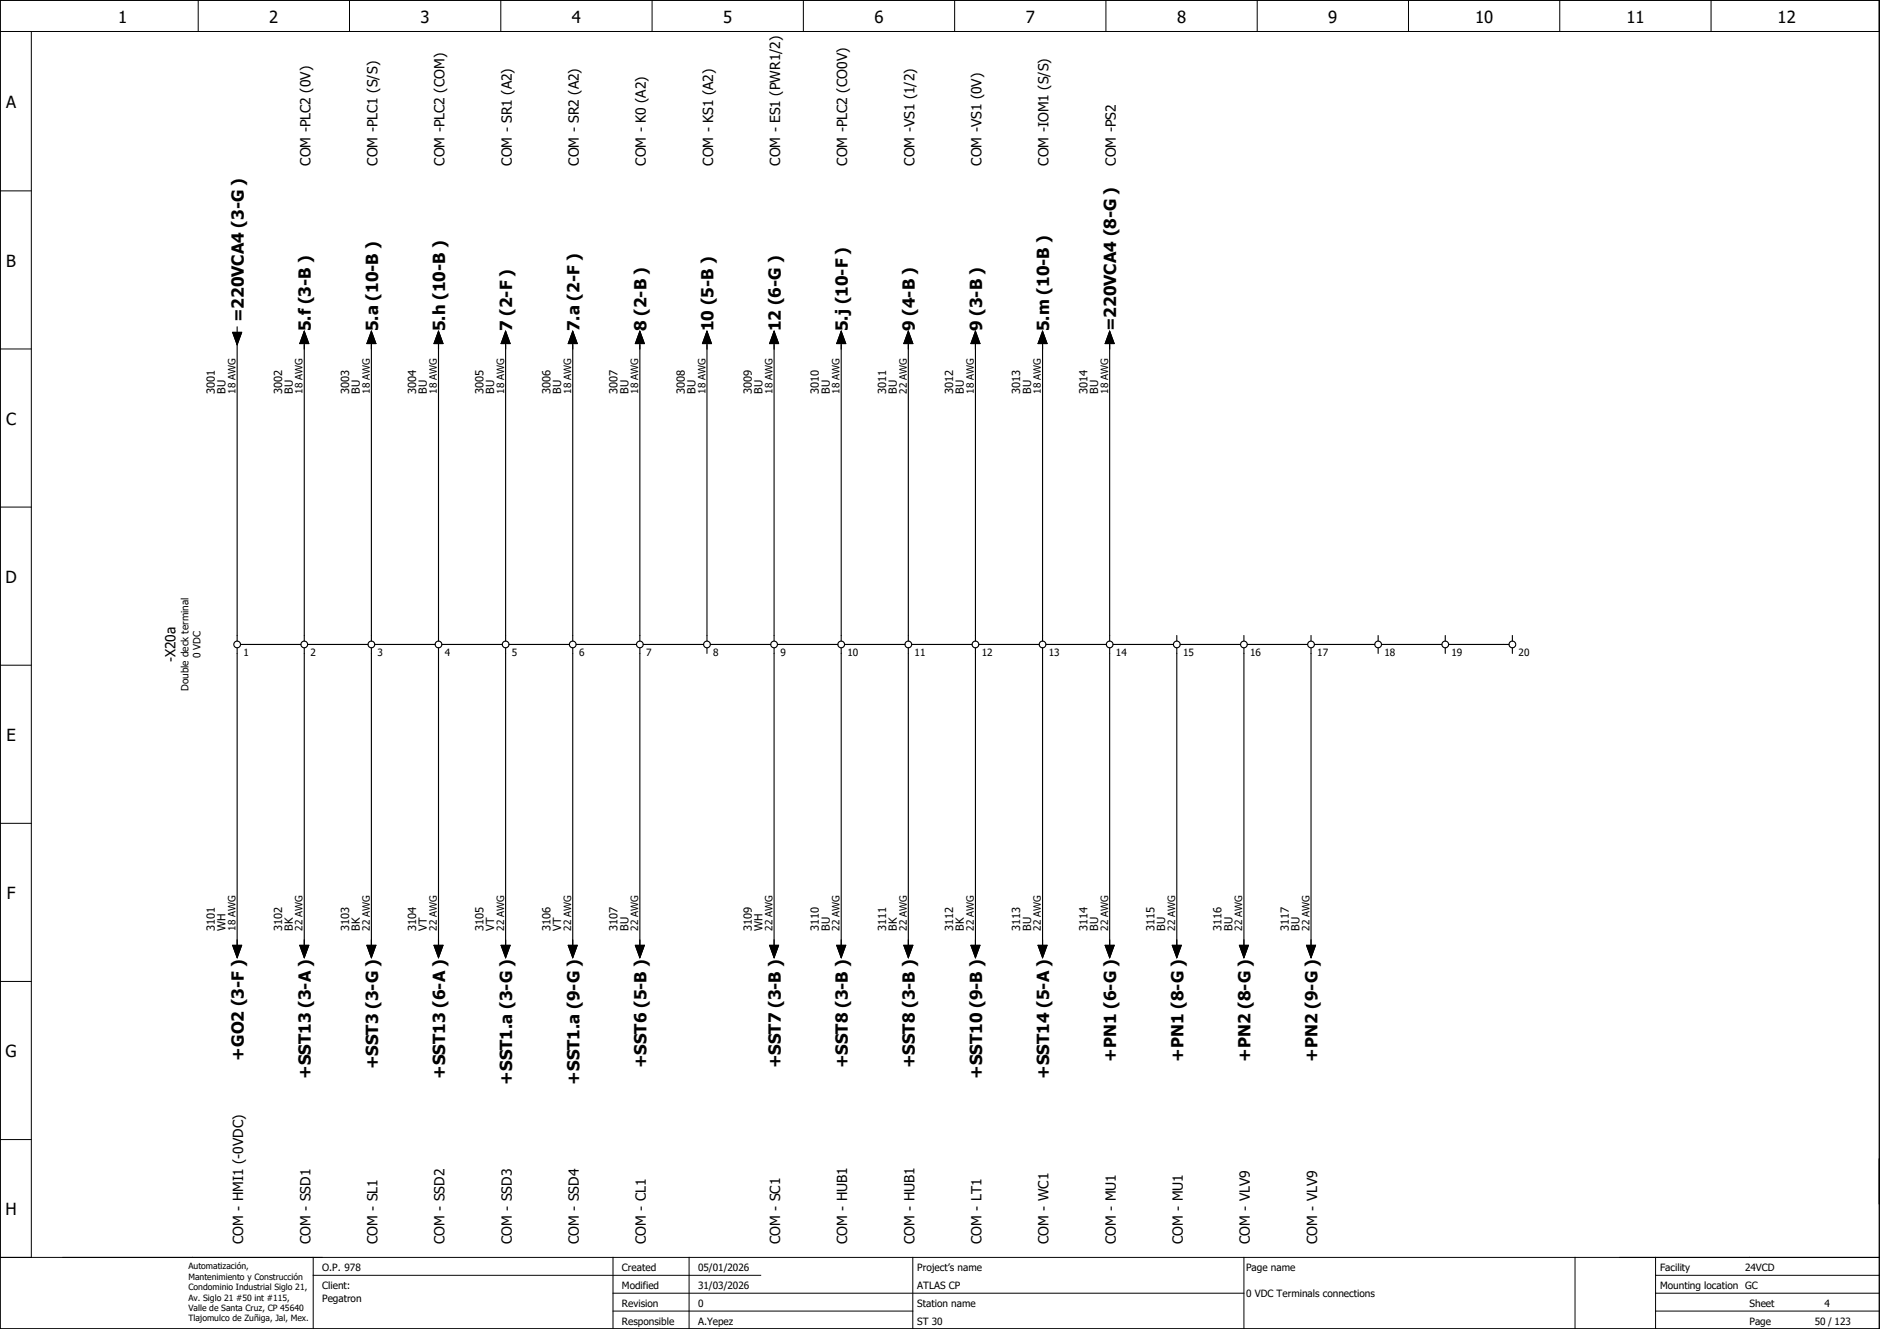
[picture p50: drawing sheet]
<svg xmlns="http://www.w3.org/2000/svg" width="420mm" height="297mm" viewBox="0 0 420 297" stroke-linecap="round" stroke-linejoin="round" font-family="sans-serif">
<defs><g id="words">
<g font-size="3.7">
<text x="26.4" y="5.2">1</text>
<text x="60.2" y="5.2">2</text>
<text x="94" y="5.2">3</text>
<text x="127.8" y="5.2">4</text>
<text x="161.6" y="5.2">5</text>
<text x="195.4" y="5.2">6</text>
<text x="229.2" y="5.2">7</text>
<text x="263.1" y="5.2">8</text>
<text x="296.9" y="5.2">9</text>
<text x="329.7" y="5.2">10</text>
<text x="363.5" y="5.2">11</text>
<text x="397.3" y="5.2">12</text>
<text x="1.4" y="24.2">A</text>
<text x="1.4" y="59.6">B</text>
<text x="54.5" y="72" transform="rotate(-90 54.5 72)">=220VCA4 (3-G )</text>
<text x="69.5" y="74" transform="rotate(-90 69.5 74)">5.f (3-B )</text>
<text x="84.5" y="74" transform="rotate(-90 84.5 74)">5.a (10-B )</text>
<text x="99.5" y="74" transform="rotate(-90 99.5 74)">5.h (10-B )</text>
<text x="114.5" y="74" transform="rotate(-90 114.5 74)">7 (2-F )</text>
<text x="129.5" y="74" transform="rotate(-90 129.5 74)">7.a (2-F )</text>
<text x="144.5" y="74" transform="rotate(-90 144.5 74)">8 (2-B )</text>
<text x="159.5" y="74" transform="rotate(-90 159.5 74)">10 (5-B )</text>
<text x="174.5" y="74" transform="rotate(-90 174.5 74)">12 (6-G )</text>
<text x="189.5" y="74" transform="rotate(-90 189.5 74)">5.j (10-F )</text>
<text x="204.5" y="74" transform="rotate(-90 204.5 74)">9 (4-B )</text>
<text x="219.5" y="74" transform="rotate(-90 219.5 74)">9 (3-B )</text>
<text x="234.5" y="74" transform="rotate(-90 234.5 74)">5.m (10-B )</text>
<text x="249.5" y="74" transform="rotate(-90 249.5 74)">=220VCA4 (8-G )</text>
<text x="1.4" y="94.9">C</text>
<text x="1.2" y="130.3">D</text>
<text x="1.4" y="165.6">E</text>
<text x="1.5" y="200.9">F</text>
<text x="1.2" y="236.3">G</text>
<text x="54.5" y="237" transform="rotate(-90 54.5 237)">+GO2 (3-F )</text>
<text x="84.5" y="239" transform="rotate(-90 84.5 239)">+SST3 (3-G )</text>
<text x="144.5" y="238.8" transform="rotate(-90 144.5 238.8)">+SST6 (5-B )</text>
<text x="174.5" y="238.8" transform="rotate(-90 174.5 238.8)">+SST7 (3-B )</text>
<text x="189.5" y="238.8" transform="rotate(-90 189.5 238.8)">+SST8 (3-B )</text>
<text x="204.5" y="238.8" transform="rotate(-90 204.5 238.8)">+SST8 (3-B )</text>
<text x="249.5" y="237.3" transform="rotate(-90 249.5 237.3)">+PN1 (6-G )</text>
<text x="264.5" y="237.3" transform="rotate(-90 264.5 237.3)">+PN1 (8-G )</text>
<text x="279.5" y="237.3" transform="rotate(-90 279.5 237.3)">+PN2 (8-G )</text>
<text x="294.5" y="237.3" transform="rotate(-90 294.5 237.3)">+PN2 (9-G )</text>
<text x="69.5" y="241.1" transform="rotate(-90 69.5 241.1)">+SST13 (3-A )</text>
<text x="99.5" y="241.1" transform="rotate(-90 99.5 241.1)">+SST13 (6-A )</text>
<text x="114.5" y="242.4" transform="rotate(-90 114.5 242.4)">+SST1.a (3-G )</text>
<text x="129.5" y="242.4" transform="rotate(-90 129.5 242.4)">+SST1.a (9-G )</text>
<text x="219.5" y="241.1" transform="rotate(-90 219.5 241.1)">+SST10 (9-B )</text>
<text x="234.5" y="241.1" transform="rotate(-90 234.5 241.1)">+SST14 (5-A )</text>
<text x="1.2" y="271.6">H</text>
</g>
<g font-size="3.1">
<text x="69.4" y="37" transform="rotate(-90 69.4 37)">COM -PLC2 (0V)</text>
<text x="84.4" y="37" transform="rotate(-90 84.4 37)">COM -PLC1 (S/S)</text>
<text x="99.4" y="37" transform="rotate(-90 99.4 37)">COM -PLC2 (COM)</text>
<text x="114.4" y="37" transform="rotate(-90 114.4 37)">COM - SR1 (A2)</text>
<text x="129.4" y="37" transform="rotate(-90 129.4 37)">COM - SR2 (A2)</text>
<text x="144.4" y="37" transform="rotate(-90 144.4 37)">COM - K0 (A2)</text>
<text x="159.4" y="37" transform="rotate(-90 159.4 37)">COM - KS1 (A2)</text>
<text x="174.4" y="37" transform="rotate(-90 174.4 37)">COM - ES1 (PWR1/2)</text>
<text x="189.4" y="37" transform="rotate(-90 189.4 37)">COM -PLC2 (CO0V)</text>
<text x="204.4" y="37" transform="rotate(-90 204.4 37)">COM -VS1 (1/2)</text>
<text x="219.4" y="37" transform="rotate(-90 219.4 37)">COM -VS1 (0V)</text>
<text x="234.4" y="37" transform="rotate(-90 234.4 37)">COM -IOM1 (S/S)</text>
<text x="249.4" y="37" transform="rotate(-90 249.4 37)">COM -PS2</text>
<text x="39.2" y="148" transform="rotate(-90 39.2 148)">-X20a</text>
<text x="54.4" y="278" transform="rotate(-90 54.4 278)">COM - HMI1 (-0VDC)</text>
<text x="69.4" y="278" transform="rotate(-90 69.4 278)">COM - SSD1</text>
<text x="84.4" y="278" transform="rotate(-90 84.4 278)">COM - SL1</text>
<text x="99.4" y="278" transform="rotate(-90 99.4 278)">COM - SSD2</text>
<text x="114.4" y="278" transform="rotate(-90 114.4 278)">COM - SSD3</text>
<text x="129.4" y="278" transform="rotate(-90 129.4 278)">COM - SSD4</text>
<text x="144.4" y="278" transform="rotate(-90 144.4 278)">COM - CL1</text>
<text x="174.4" y="278" transform="rotate(-90 174.4 278)">COM - SC1</text>
<text x="189.4" y="278" transform="rotate(-90 189.4 278)">COM - HUB1</text>
<text x="204.4" y="278" transform="rotate(-90 204.4 278)">COM - HUB1</text>
<text x="219.4" y="278" transform="rotate(-90 219.4 278)">COM - LT1</text>
<text x="234.4" y="278" transform="rotate(-90 234.4 278)">COM - WC1</text>
<text x="249.4" y="278" transform="rotate(-90 249.4 278)">COM - MU1</text>
<text x="264.4" y="278" transform="rotate(-90 264.4 278)">COM - MU1</text>
<text x="279.4" y="278" transform="rotate(-90 279.4 278)">COM - VLV9</text>
<text x="294.4" y="278" transform="rotate(-90 294.4 278)">COM - VLV9</text>
</g>
<g font-size="2.5">
<text x="48" y="88" transform="rotate(-90 48 88)">3001</text>
<text x="50.4" y="88" transform="rotate(-90 50.4 88)">BU</text>
<text x="63" y="88" transform="rotate(-90 63 88)">3002</text>
<text x="65.4" y="88" transform="rotate(-90 65.4 88)">BU</text>
<text x="78" y="88" transform="rotate(-90 78 88)">3003</text>
<text x="80.4" y="88" transform="rotate(-90 80.4 88)">BU</text>
<text x="93" y="88" transform="rotate(-90 93 88)">3004</text>
<text x="95.4" y="88" transform="rotate(-90 95.4 88)">BU</text>
<text x="108" y="88" transform="rotate(-90 108 88)">3005</text>
<text x="110.4" y="88" transform="rotate(-90 110.4 88)">BU</text>
<text x="123" y="88" transform="rotate(-90 123 88)">3006</text>
<text x="125.4" y="88" transform="rotate(-90 125.4 88)">BU</text>
<text x="138" y="88" transform="rotate(-90 138 88)">3007</text>
<text x="140.4" y="88" transform="rotate(-90 140.4 88)">BU</text>
<text x="153" y="88" transform="rotate(-90 153 88)">3008</text>
<text x="155.4" y="88" transform="rotate(-90 155.4 88)">BU</text>
<text x="168" y="88" transform="rotate(-90 168 88)">3009</text>
<text x="170.4" y="88" transform="rotate(-90 170.4 88)">BU</text>
<text x="183" y="88" transform="rotate(-90 183 88)">3010</text>
<text x="185.4" y="88" transform="rotate(-90 185.4 88)">BU</text>
<text x="198" y="88" transform="rotate(-90 198 88)">3011</text>
<text x="200.4" y="88" transform="rotate(-90 200.4 88)">BU</text>
<text x="213" y="88" transform="rotate(-90 213 88)">3012</text>
<text x="215.4" y="88" transform="rotate(-90 215.4 88)">BU</text>
<text x="228" y="88" transform="rotate(-90 228 88)">3013</text>
<text x="230.4" y="88" transform="rotate(-90 230.4 88)">BU</text>
<text x="243" y="88" transform="rotate(-90 243 88)">3014</text>
<text x="245.4" y="88" transform="rotate(-90 245.4 88)">BU</text>
<text x="48" y="208" transform="rotate(-90 48 208)">3101</text>
<text x="50.4" y="208" transform="rotate(-90 50.4 208)">WH</text>
<text x="63" y="208" transform="rotate(-90 63 208)">3102</text>
<text x="65.4" y="208" transform="rotate(-90 65.4 208)">BK</text>
<text x="78" y="208" transform="rotate(-90 78 208)">3103</text>
<text x="80.4" y="208" transform="rotate(-90 80.4 208)">BK</text>
<text x="93" y="208" transform="rotate(-90 93 208)">3104</text>
<text x="95.4" y="208" transform="rotate(-90 95.4 208)">VT</text>
<text x="108" y="208" transform="rotate(-90 108 208)">3105</text>
<text x="110.4" y="208" transform="rotate(-90 110.4 208)">VT</text>
<text x="123" y="208" transform="rotate(-90 123 208)">3106</text>
<text x="125.4" y="208" transform="rotate(-90 125.4 208)">VT</text>
<text x="138" y="208" transform="rotate(-90 138 208)">3107</text>
<text x="140.4" y="208" transform="rotate(-90 140.4 208)">BU</text>
<text x="168" y="208" transform="rotate(-90 168 208)">3109</text>
<text x="170.4" y="208" transform="rotate(-90 170.4 208)">WH</text>
<text x="183" y="208" transform="rotate(-90 183 208)">3110</text>
<text x="185.4" y="208" transform="rotate(-90 185.4 208)">BU</text>
<text x="198" y="208" transform="rotate(-90 198 208)">3111</text>
<text x="200.4" y="208" transform="rotate(-90 200.4 208)">BK</text>
<text x="213" y="208" transform="rotate(-90 213 208)">3112</text>
<text x="215.4" y="208" transform="rotate(-90 215.4 208)">BK</text>
<text x="228" y="208" transform="rotate(-90 228 208)">3113</text>
<text x="230.4" y="208" transform="rotate(-90 230.4 208)">BU</text>
<text x="243" y="208" transform="rotate(-90 243 208)">3114</text>
<text x="245.4" y="208" transform="rotate(-90 245.4 208)">BU</text>
<text x="258" y="208" transform="rotate(-90 258 208)">3115</text>
<text x="260.4" y="208" transform="rotate(-90 260.4 208)">BU</text>
<text x="273" y="208" transform="rotate(-90 273 208)">3116</text>
<text x="275.4" y="208" transform="rotate(-90 275.4 208)">BU</text>
<text x="288" y="208" transform="rotate(-90 288 208)">3117</text>
<text x="290.4" y="208" transform="rotate(-90 290.4 208)">BU</text>
</g>
<g font-size="2.2">
<text x="52.6" y="88" transform="rotate(-90 52.6 88)">18 AWG</text>
<text x="67.6" y="88" transform="rotate(-90 67.6 88)">18 AWG</text>
<text x="82.6" y="88" transform="rotate(-90 82.6 88)">18 AWG</text>
<text x="97.6" y="88" transform="rotate(-90 97.6 88)">18 AWG</text>
<text x="112.6" y="88" transform="rotate(-90 112.6 88)">18 AWG</text>
<text x="127.6" y="88" transform="rotate(-90 127.6 88)">18 AWG</text>
<text x="142.6" y="88" transform="rotate(-90 142.6 88)">18 AWG</text>
<text x="157.6" y="88" transform="rotate(-90 157.6 88)">18 AWG</text>
<text x="172.6" y="88" transform="rotate(-90 172.6 88)">18 AWG</text>
<text x="187.6" y="88" transform="rotate(-90 187.6 88)">18 AWG</text>
<text x="202.6" y="88" transform="rotate(-90 202.6 88)">22 AWG</text>
<text x="217.6" y="88" transform="rotate(-90 217.6 88)">18 AWG</text>
<text x="232.6" y="88" transform="rotate(-90 232.6 88)">18 AWG</text>
<text x="247.6" y="88" transform="rotate(-90 247.6 88)">18 AWG</text>
<text x="44.8" y="147.1" transform="rotate(-90 44.8 147.1)">0 VDC</text>
<text x="54.4" y="146.7">1</text>
<text x="69.4" y="146.7">2</text>
<text x="84.4" y="146.7">3</text>
<text x="99.4" y="146.7">4</text>
<text x="114.4" y="146.7">5</text>
<text x="129.4" y="146.7">6</text>
<text x="144.4" y="146.7">7</text>
<text x="159.4" y="146.7">8</text>
<text x="174.4" y="146.7">9</text>
<text x="189.4" y="146.7">10</text>
<text x="204.4" y="146.7">11</text>
<text x="219.4" y="146.7">12</text>
<text x="234.4" y="146.7">13</text>
<text x="249.4" y="146.7">14</text>
<text x="264.4" y="146.7">15</text>
<text x="279.4" y="146.7">16</text>
<text x="294.4" y="146.7">17</text>
<text x="309.4" y="146.7">18</text>
<text x="324.4" y="146.7">19</text>
<text x="339.4" y="146.7">20</text>
<text x="42.1" y="154.5" transform="rotate(-90 42.1 154.5)">Double deck terminal</text>
<text x="52.6" y="208" transform="rotate(-90 52.6 208)">18 AWG</text>
<text x="67.6" y="208" transform="rotate(-90 67.6 208)">22 AWG</text>
<text x="82.6" y="208" transform="rotate(-90 82.6 208)">22 AWG</text>
<text x="97.6" y="208" transform="rotate(-90 97.6 208)">22 AWG</text>
<text x="112.6" y="208" transform="rotate(-90 112.6 208)">22 AWG</text>
<text x="127.6" y="208" transform="rotate(-90 127.6 208)">22 AWG</text>
<text x="142.6" y="208" transform="rotate(-90 142.6 208)">22 AWG</text>
<text x="172.6" y="208" transform="rotate(-90 172.6 208)">22 AWG</text>
<text x="187.6" y="208" transform="rotate(-90 187.6 208)">22 AWG</text>
<text x="202.6" y="208" transform="rotate(-90 202.6 208)">22 AWG</text>
<text x="217.6" y="208" transform="rotate(-90 217.6 208)">22 AWG</text>
<text x="232.6" y="208" transform="rotate(-90 232.6 208)">22 AWG</text>
<text x="247.6" y="208" transform="rotate(-90 247.6 208)">22 AWG</text>
<text x="262.6" y="208" transform="rotate(-90 262.6 208)">22 AWG</text>
<text x="277.6" y="208" transform="rotate(-90 277.6 208)">22 AWG</text>
<text x="292.6" y="208" transform="rotate(-90 292.6 208)">22 AWG</text>
<text x="72" y="284">O.P. 978</text>
<text x="139" y="284">Created</text>
<text x="156" y="284">05/01/2026</text>
<text x="205" y="284">Project’s name</text>
<text x="278.5" y="284">Page name</text>
<text x="371" y="284">Facility</text>
<text x="390" y="284">24VCD</text>
<text x="72" y="288">Client:</text>
<text x="72" y="291">Pegatron</text>
<text x="139" y="292">Revision</text>
<text x="139" y="288">Modified</text>
<text x="156" y="292">0</text>
<text x="156" y="288">31/03/2026</text>
<text x="205" y="288">ATLAS CP</text>
<text x="205" y="292">Station name</text>
<text x="278.5" y="289.9">0 VDC Terminals connections</text>
<text x="371" y="288">Mounting location GC</text>
<text x="391" y="292">Sheet</text>
<text x="407.8" y="292">4</text>
<text x="139" y="296">Responsible</text>
<text x="156" y="296">A.Yepez</text>
<text x="205" y="296">ST 30</text>
<text x="391" y="296">Page</text>
<text x="405.6" y="296">50 / 123</text>
</g>
<g font-size="1.9">
<text x="42.1" y="283.7">Automatización,</text>
<text x="42.1" y="286.1">Mantenimiento y Construcción</text>
<text x="42.1" y="288.4">Condominio Industrial Siglo 21,</text>
<text x="42.1" y="290.7">Av. Siglo 21 #50 int #115,</text>
<text x="42.1" y="293">Valle de Santa Cruz, CP 45640</text>
<text x="42.1" y="295.4">Tlajomulco de Zuñiga, Jal, Mex.</text>
</g>
</g></defs>
<g fill="none" stroke="#000" stroke-width=".22">
<path d="M0 0h420v297h-420zM0 7h420M7 7v274M44.3 0v7M78.1 0v7M111.9 0v7M145.7 0v7M179.5 0v7M213.4 0v7M247.2 0v7M281 0v7M314.8 0v7"/>
<path d="M348.6 0v7M382.4 0v7M0 42.7h7M0 78h7M0 113.3h7M0 148.7h7M0 184h7M0 219.4h7M0 254.7h7M0 281h420M70 285h100M70 281v16"/>
<path d="M137 293h67M137 289h141M137 281v16M154 281v16M204 281v16M278 281v16M352 281v16M370 293h50M370 289h50M370 281v16M370 285h50"/>
</g>
<g fill="none" stroke="#000" stroke-width=".25">
<path d="M52 74.3h2l-1 2.7zM53 73v1.3M53 76v67.3M68 76.8v66.5M68 74l1 2.8h-2zM83 76.8v66.5M83 74l1 2.8h-2zM98 76.8v66.5M98 74l1 2.8h-2zM113 76.8v66.5M113 74l1 2.8h-2zM128 76.8v66.5"/>
<path d="M128 74l1 2.8h-2zM143 76.8v66.5M143 74l1 2.8h-2zM158 76.8v66.5M158 74l1 2.8h-2zM173 76.8v66.5M173 74l1 2.8h-2zM188 76.8v66.5M188 74l1 2.8h-2zM203 76.8v66.5M203 74l1 2.8h-2zM218 76.8v66.5"/>
<path d="M218 74l1 2.8h-2zM233 76.8v66.5M233 74l1 2.8h-2zM248 76.8v66.5M248 74l1 2.8h-2zM53 144.8v67.2M53.7 144h13.6M68 144.8v67.2M68.8 144h13.5M83 144.8v67.2M83.8 144h13.4M98 144.8v67.2"/>
<path d="M98.7 144h13.6M113 144.8v67.2M113.8 144h13.5M128 144.8v67.2M128.8 144h13.4M143 144.8v67.2M143.7 144h13.5M158 144.8v1.2M158.7 144h13.6M173 144.8v67.2M173.8 144h13.4M188 144.8v67.2"/>
<path d="M188.7 144h13.5M203 144.8v67.2M203.7 144h13.6M218 144.8v67.2M218.8 144h13.4M233 144.8v67.2M233.7 144h13.5M248 144.8v67.2M248.7 144h13.6M263 142v1.3M263 144.8v67.2M263.8 144h13.5"/>
<path d="M278 142v1.3M278 144.8v67.2M278.8 144h13.4M293 142v1.3M293 144.8v67.2M293.7 144h13.6M308 142v1.3M308 144.8v1.2M308.8 144h13.5M323 142v1.3M323 144.8v1.2M323.8 144h13.4"/>
<path d="M338 142v1.3M338 144.8v1.2M52 211.3h2l-1 2.7zM67 211.3h2l-1 2.7zM82 211.3h2l-1 2.7zM97 211.3h2l-1 2.7zM112 211.3h2l-1 2.7zM127 211.3h2l-1 2.7zM142 211.3h2l-1 2.7zM172 211.3h2l-1 2.7zM187 211.3h2l-1 2.7zM202 211.3h2l-1 2.7z"/>
<path d="M217 211.3h2l-1 2.7zM232 211.3h2l-1 2.7zM247 211.3h2l-1 2.7zM262 211.3h2l-1 2.7zM277 211.3h2l-1 2.7zM292 211.3h2l-1 2.7z"/>
<circle cx="53" cy="144" r=".75"/>
<circle cx="68" cy="144" r=".75"/>
<circle cx="83" cy="144" r=".75"/>
<circle cx="98" cy="144" r=".75"/>
<circle cx="113" cy="144" r=".75"/>
<circle cx="128" cy="144" r=".75"/>
<circle cx="143" cy="144" r=".75"/>
<circle cx="158" cy="144" r=".75"/>
<circle cx="173" cy="144" r=".75"/>
<circle cx="188" cy="144" r=".75"/>
<circle cx="203" cy="144" r=".75"/>
<circle cx="218" cy="144" r=".75"/>
<circle cx="233" cy="144" r=".75"/>
<circle cx="248" cy="144" r=".75"/>
<circle cx="263" cy="144" r=".75"/>
<circle cx="278" cy="144" r=".75"/>
<circle cx="293" cy="144" r=".75"/>
<circle cx="308" cy="144" r=".75"/>
<circle cx="323" cy="144" r=".75"/>
<circle cx="338" cy="144" r=".75"/>
</g>
<g fill="#000" stroke="#000" stroke-width=".22">
<path d="M52 74.3h2l-1 2.7zM68 74l1 2.8h-2zM83 74l1 2.8h-2zM98 74l1 2.8h-2zM113 74l1 2.8h-2zM128 74l1 2.8h-2zM143 74l1 2.8h-2zM158 74l1 2.8h-2zM173 74l1 2.8h-2zM188 74l1 2.8h-2zM203 74l1 2.8h-2zM218 74l1 2.8h-2z"/>
<path d="M233 74l1 2.8h-2zM248 74l1 2.8h-2zM52 211.3h2l-1 2.7zM67 211.3h2l-1 2.7zM82 211.3h2l-1 2.7zM97 211.3h2l-1 2.7zM112 211.3h2l-1 2.7zM127 211.3h2l-1 2.7zM142 211.3h2l-1 2.7zM172 211.3h2l-1 2.7zM187 211.3h2l-1 2.7zM202 211.3h2l-1 2.7z"/>
<path d="M217 211.3h2l-1 2.7zM232 211.3h2l-1 2.7zM247 211.3h2l-1 2.7zM262 211.3h2l-1 2.7zM277 211.3h2l-1 2.7zM292 211.3h2l-1 2.7z"/>
</g>
<use href="#words"/>
</svg>
